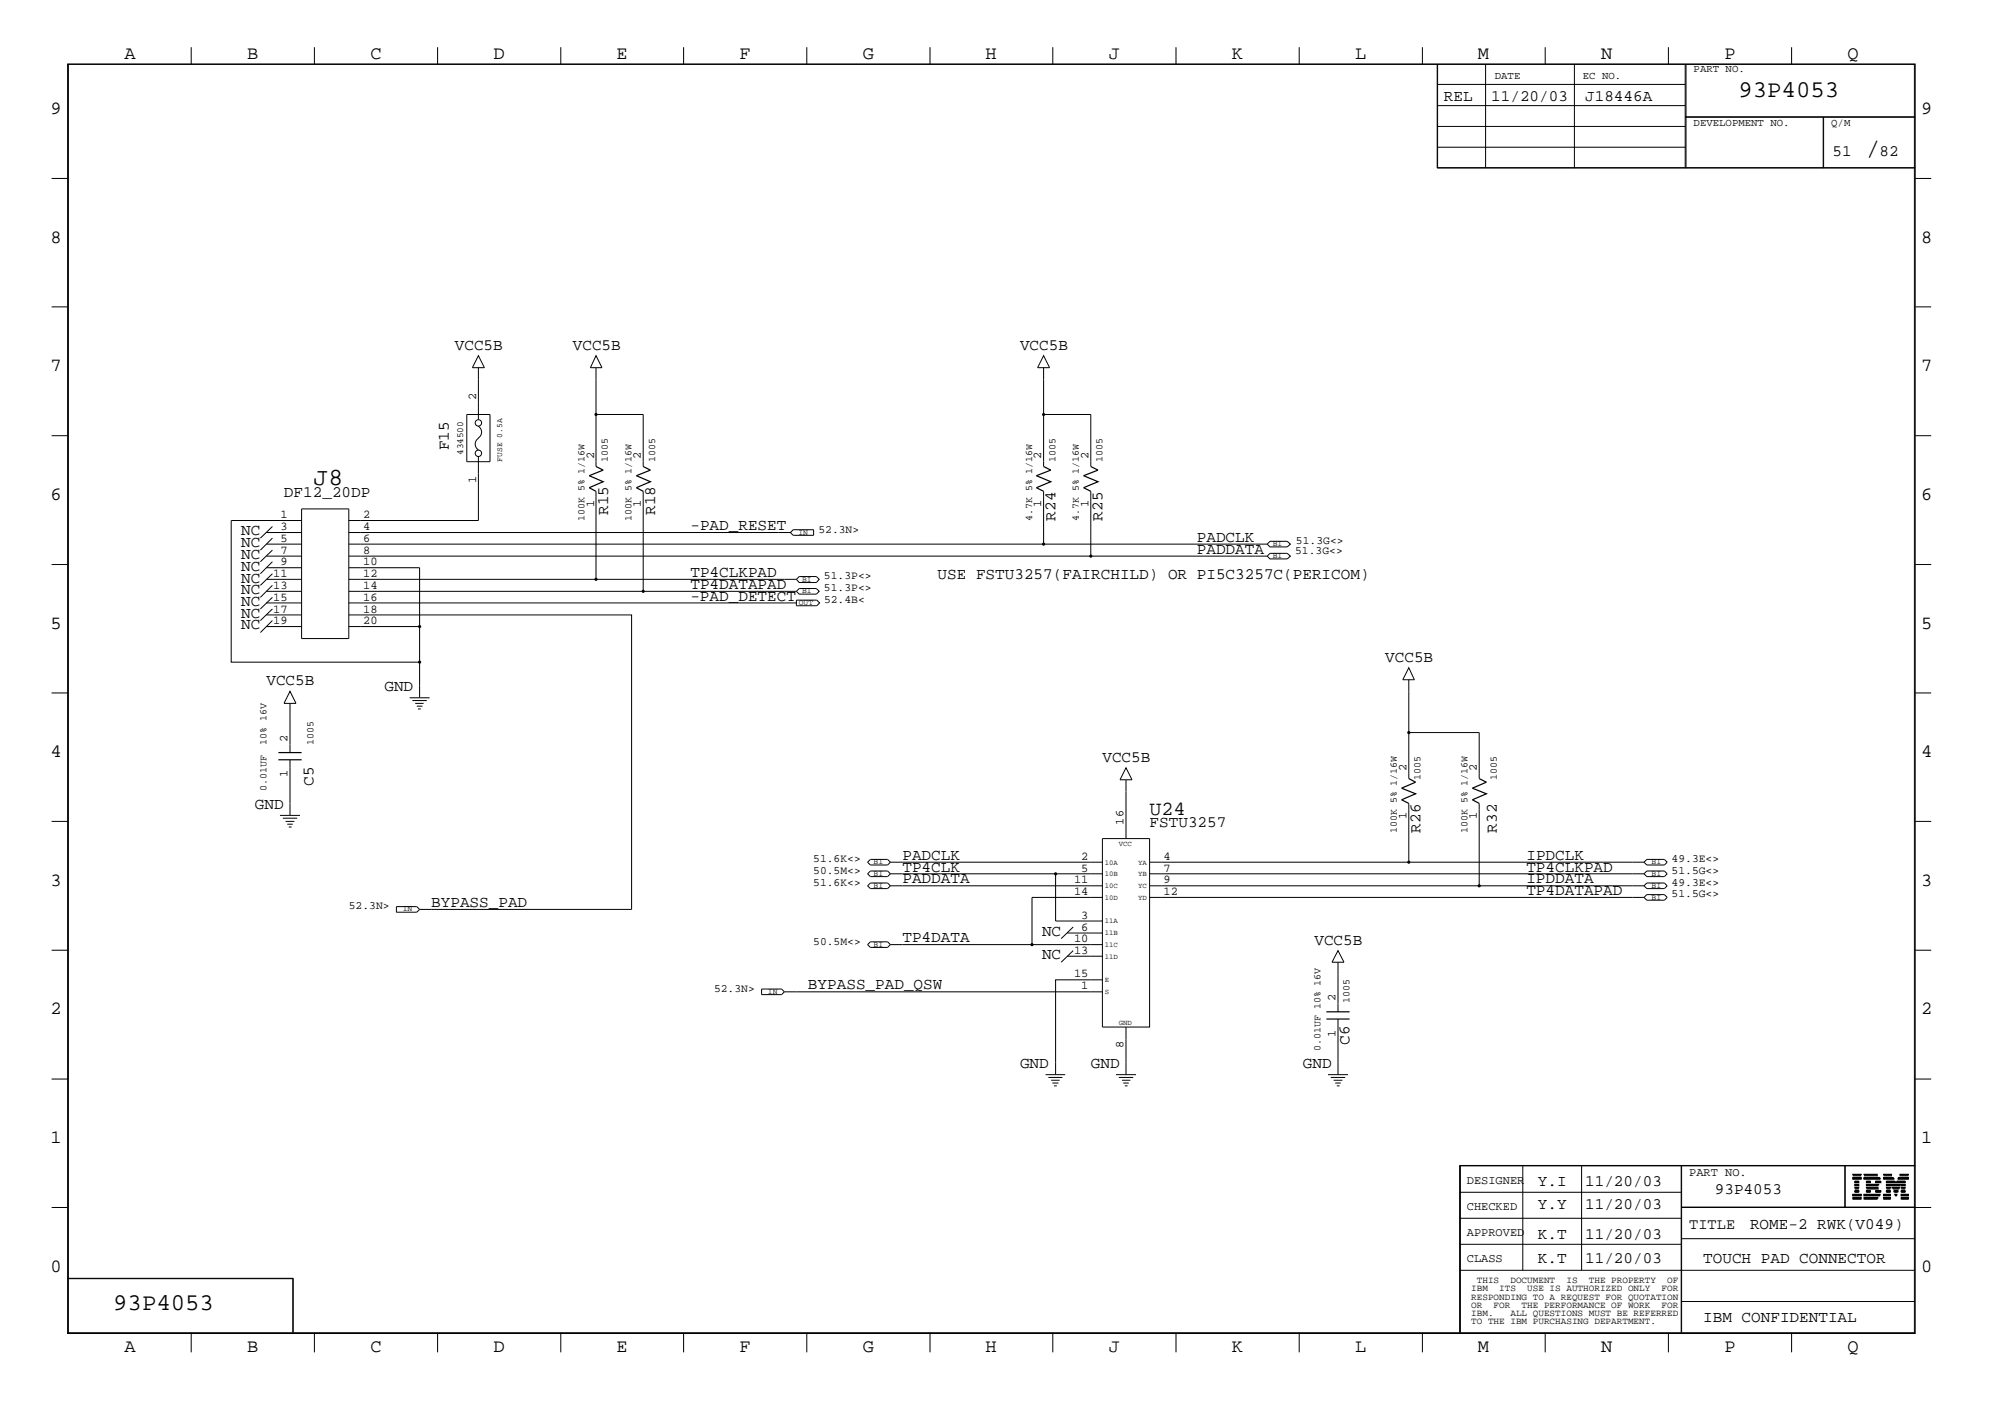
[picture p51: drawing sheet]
<svg xmlns="http://www.w3.org/2000/svg" width="423mm" height="300mm" viewBox="0 0 423 300" stroke-linecap="round" stroke-linejoin="round" font-family="sans-serif">
<defs><g id="words">
<g font-size="5.2">
<text x="395" y="32.9">/</text>
<text x="66.4" y="102.7">J8</text>
</g>
<g font-size="5.1">
<text x="368" y="20.5">93P4053</text>
<text x="24" y="277.2">93P4053</text>
</g>
<text font-size="4.2" x="243.3" y="172.5">U24</text>
<g font-size="4">
<text x="26.3" y="12.5">A</text>
<text x="52.3" y="12.5">B</text>
<text x="78.4" y="12.5">C</text>
<text x="104.5" y="12.5">D</text>
<text x="130.5" y="12.5">E</text>
<text x="156.5" y="12.5">F</text>
<text x="182.6" y="12.5">G</text>
<text x="208.6" y="12.5">H</text>
<text x="234.7" y="12.5">J</text>
<text x="260.8" y="12.5">K</text>
<text x="286.9" y="12.5">L</text>
<text x="312.8" y="12.5">M</text>
<text x="338.9" y="12.5">N</text>
<text x="365" y="12.5">P</text>
<text x="391.1" y="12.5">Q</text>
<text x="10.7" y="24.1">9</text>
<text x="406.7" y="24.1">9</text>
<text x="10.7" y="51.4">8</text>
<text x="406.7" y="51.4">8</text>
<text x="10.7" y="78.6">7</text>
<text x="406.7" y="78.6">7</text>
<text x="10.7" y="105.8">6</text>
<text x="406.7" y="105.8">6</text>
<text x="10.7" y="133.1">5</text>
<text x="406.7" y="133.1">5</text>
<text x="10.7" y="160.2">4</text>
<text x="406.7" y="160.2">4</text>
<text x="10.7" y="187.5">3</text>
<text x="406.7" y="187.5">3</text>
<text x="10.7" y="214.6">2</text>
<text x="406.7" y="214.6">2</text>
<text x="10.7" y="241.9">1</text>
<text x="406.7" y="241.9">1</text>
<text x="10.7" y="269.2">0</text>
<text x="406.7" y="269.2">0</text>
<text x="26.3" y="286.2">A</text>
<text x="52.3" y="286.2">B</text>
<text x="78.4" y="286.2">C</text>
<text x="104.5" y="286.2">D</text>
<text x="130.5" y="286.2">E</text>
<text x="156.5" y="286.2">F</text>
<text x="182.6" y="286.2">G</text>
<text x="208.6" y="286.2">H</text>
<text x="234.7" y="286.2">J</text>
<text x="260.8" y="286.2">K</text>
<text x="286.9" y="286.2">L</text>
<text x="312.8" y="286.2">M</text>
<text x="338.9" y="286.2">N</text>
<text x="365" y="286.2">P</text>
<text x="391.1" y="286.2">Q</text>
</g>
<g font-size="3.4">
<text x="305.6" y="21.4">REL</text>
<text x="315.6" y="21.4">11/20/03</text>
<text x="335.5" y="21.4">J18446A</text>
<text x="387.9" y="32.9">51</text>
<text x="397.8" y="32.9">82</text>
<text x="96.3" y="74">VCC5B</text>
<text x="121.2" y="74">VCC5B</text>
<text x="215.9" y="74">VCC5B</text>
<text x="95" y="95.2" transform="rotate(-90 95 95.2)">F15</text>
<text x="60.1" y="105.2">DF12_20DP</text>
<text x="51.1" y="113.3">NC</text>
<text x="128.7" y="109" transform="rotate(-90 128.7 109)">R15</text>
<text x="138.7" y="109" transform="rotate(-90 138.7 109)">R18</text>
<text x="146.1" y="112.2">-PAD_RESET</text>
<text x="223.4" y="110.2" transform="rotate(-90 223.4 110.2)">R24</text>
<text x="233.3" y="110.2" transform="rotate(-90 233.3 110.2)">R25</text>
<text x="51.1" y="115.7">NC</text>
<text x="51.1" y="118.3">NC</text>
<text x="253.3" y="117.2">PADDATA</text>
<text x="253.3" y="114.6">PADCLK</text>
<text x="51.1" y="120.7">NC</text>
<text x="51.1" y="123.3">NC</text>
<text x="51.1" y="125.7">NC</text>
<text x="146.1" y="124.6">TP4DATAPAD</text>
<text x="146.1" y="122.2">TP4CLKPAD</text>
<text x="198.5" y="122.6">USE FSTU3257(FAIRCHILD) OR PI5C3257C(PERICOM)</text>
<text x="51.1" y="128.2">NC</text>
<text x="51.1" y="130.7">NC</text>
<text x="146.1" y="127.1">-PAD_DETECT</text>
<text x="51.1" y="133.2">NC</text>
<text x="293.2" y="140.1">VCC5B</text>
<text x="56.4" y="145">VCC5B</text>
<text x="81.4" y="146.3">GND</text>
<text x="233.3" y="161.3">VCC5B</text>
<text x="66.4" y="166.3" transform="rotate(-90 66.4 166.3)">C5</text>
<text x="53.9" y="171.3">GND</text>
<text x="243.3" y="175">FSTU3257</text>
<text x="300.7" y="176.2" transform="rotate(-90 300.7 176.2)">R26</text>
<text x="316.8" y="176.2" transform="rotate(-90 316.8 176.2)">R32</text>
<text x="191" y="181.9">PADCLK</text>
<text x="191" y="184.5">TP4CLK</text>
<text x="323.1" y="184.5">TP4CLKPAD</text>
<text x="323.1" y="181.9">IPDCLK</text>
<text x="91.3" y="191.9">BYPASS_PAD</text>
<text x="191" y="186.9">PADDATA</text>
<text x="323.1" y="186.9">IPDDATA</text>
<text x="323.1" y="189.4">TP4DATAPAD</text>
<text x="191" y="199.4">TP4DATA</text>
<text x="220.6" y="198">NC</text>
<text x="220.6" y="203">NC</text>
<text x="278.2" y="199.9">VCC5B</text>
<text x="171" y="209.4">BYPASS_PAD_QSW</text>
<text x="285.7" y="221.1" transform="rotate(-90 285.7 221.1)">C6</text>
<text x="215.9" y="226.1">GND</text>
<text x="230.9" y="226.1">GND</text>
<text x="275.8" y="226.1">GND</text>
<text x="325.5" y="251">Y.I</text>
<text x="335.5" y="251">11/20/03</text>
<text x="325.5" y="255.9">Y.Y</text>
<text x="335.5" y="255.9">11/20/03</text>
<text x="363" y="252.7">93P4053</text>
<text x="325.5" y="262.2">K.T</text>
<text x="335.5" y="262.2">11/20/03</text>
<text x="370.4" y="260.2">ROME-2 RWK(V049)</text>
<text x="325.5" y="267.2">K.T</text>
<text x="335.5" y="267.2">11/20/03</text>
<text x="360.5" y="267.2">TOUCH PAD CONNECTOR</text>
<text x="360.5" y="279.7">IBM CONFIDENTIAL</text>
</g>
<text font-size="3.2" x="357.5" y="260">TITLE</text>
<g font-size="2.5">
<text x="100.8" y="84.8" transform="rotate(-90 100.8 84.8)">2</text>
<text x="125.7" y="97.2" transform="rotate(-90 125.7 97.2)">2</text>
<text x="135.6" y="97.2" transform="rotate(-90 135.6 97.2)">2</text>
<text x="220.4" y="97.2" transform="rotate(-90 220.4 97.2)">2</text>
<text x="230.4" y="97.2" transform="rotate(-90 230.4 97.2)">2</text>
<text x="100.8" y="102.2" transform="rotate(-90 100.8 102.2)">1</text>
<text x="125.7" y="107.2" transform="rotate(-90 125.7 107.2)">1</text>
<text x="135.6" y="107.2" transform="rotate(-90 135.6 107.2)">1</text>
<text x="220.4" y="107.2" transform="rotate(-90 220.4 107.2)">1</text>
<text x="230.4" y="107.2" transform="rotate(-90 230.4 107.2)">1</text>
<text x="59.4" y="109.6">1</text>
<text x="59.4" y="112.2">3</text>
<text x="76.9" y="112.2">4</text>
<text x="76.9" y="109.6">2</text>
<text x="59.4" y="114.6">5</text>
<text x="59.4" y="117.2">7</text>
<text x="59.4" y="119.6">9</text>
<text x="76.9" y="114.6">6</text>
<text x="76.9" y="117.2">8</text>
<text x="76.9" y="119.6">10</text>
<text x="57.8" y="122.2">11</text>
<text x="57.8" y="124.6">13</text>
<text x="76.9" y="122.2">12</text>
<text x="76.9" y="124.6">14</text>
<text x="57.8" y="127.1">15</text>
<text x="57.8" y="129.6">17</text>
<text x="76.9" y="127.1">16</text>
<text x="76.9" y="129.6">18</text>
<text x="57.8" y="132.1">19</text>
<text x="76.9" y="132.1">20</text>
<text x="60.9" y="157.1" transform="rotate(-90 60.9 157.1)">2</text>
<text x="60.9" y="164.5" transform="rotate(-90 60.9 164.5)">1</text>
<text x="297.7" y="163.2" transform="rotate(-90 297.7 163.2)">2</text>
<text x="312.6" y="163.2" transform="rotate(-90 312.6 163.2)">2</text>
<text x="297.7" y="173.2" transform="rotate(-90 297.7 173.2)">1</text>
<text x="312.6" y="173.2" transform="rotate(-90 312.6 173.2)">1</text>
<text x="237.8" y="174.5" transform="rotate(-90 237.8 174.5)">16</text>
<text x="228.9" y="184.5">5</text>
<text x="228.9" y="181.9">2</text>
<text x="246.3" y="181.9">4</text>
<text x="246.3" y="184.5">7</text>
<text x="227.3" y="186.9">11</text>
<text x="227.3" y="189.4">14</text>
<text x="246.3" y="186.9">9</text>
<text x="246.3" y="189.4">12</text>
<text x="228.9" y="194.4">3</text>
<text x="228.9" y="196.9">6</text>
<text x="227.3" y="199.4">10</text>
<text x="227.3" y="201.9">13</text>
<text x="227.3" y="206.8">15</text>
<text x="228.9" y="209.4">1</text>
<text x="282.7" y="211.8" transform="rotate(-90 282.7 211.8)">2</text>
<text x="237.8" y="221.8" transform="rotate(-90 237.8 221.8)">8</text>
<text x="282.7" y="219.4" transform="rotate(-90 282.7 219.4)">1</text>
<text x="310.5" y="250.6">DESIGNER</text>
<text x="357.5" y="248.8">PART NO.</text>
<text x="310.5" y="256.1">CHECKED</text>
<text x="310.5" y="261.5">APPROVED</text>
<text x="310.5" y="267">CLASS</text>
</g>
<g font-size="2.4">
<text x="173.2" y="112.7">52.3N&gt;</text>
<text x="274.2" y="117.2">51.3G&lt;&gt;</text>
<text x="274.3" y="115.1">51.3G&lt;&gt;</text>
<text x="174.4" y="125.1">51.3P&lt;&gt;</text>
<text x="174.4" y="122.6">51.3P&lt;&gt;</text>
<text x="174.4" y="127.6">52.4B&lt;</text>
<text x="172.1" y="182.5">51.6K&lt;&gt;</text>
<text x="172.1" y="184.9">50.5M&lt;&gt;</text>
<text x="353.8" y="184.9">51.5G&lt;&gt;</text>
<text x="353.8" y="182.5">49.3E&lt;&gt;</text>
<text x="172.1" y="187.5">51.6K&lt;&gt;</text>
<text x="353.8" y="187.5">49.3E&lt;&gt;</text>
<text x="353.8" y="189.9">51.5G&lt;&gt;</text>
<text x="73.8" y="192.4">52.3N&gt;</text>
<text x="172.1" y="199.9">50.5M&lt;&gt;</text>
<text x="151.1" y="209.9">52.3N&gt;</text>
</g>
<g font-size="2.3">
<text x="316.4" y="16.7">DATE</text>
<text x="335" y="16.7">EC NO.</text>
<text x="358.5" y="15.2">PART NO.</text>
<text x="358.5" y="26.6">DEVELOPMENT NO.</text>
<text x="387.6" y="26.6">Q/M</text>
</g>
<g font-size="2.1">
<text x="128.7" y="97.7" transform="rotate(-90 128.7 97.7)">1005</text>
<text x="138.7" y="97.7" transform="rotate(-90 138.7 97.7)">1005</text>
<text x="223.4" y="97.7" transform="rotate(-90 223.4 97.7)">1005</text>
<text x="233.3" y="97.7" transform="rotate(-90 233.3 97.7)">1005</text>
<text x="123.7" y="110.2" transform="rotate(-90 123.7 110.2)">100K 5% 1/16W</text>
<text x="133.7" y="110.2" transform="rotate(-90 133.7 110.2)">100K 5% 1/16W</text>
<text x="218.4" y="110.2" transform="rotate(-90 218.4 110.2)">4.7K 5% 1/16W</text>
<text x="228.3" y="110.2" transform="rotate(-90 228.3 110.2)">4.7K 5% 1/16W</text>
<text x="56.4" y="157.6" transform="rotate(-90 56.4 157.6)">10% 16V</text>
<text x="66.4" y="157.6" transform="rotate(-90 66.4 157.6)">1005</text>
<text x="56.4" y="167.5" transform="rotate(-90 56.4 167.5)">0.01UF</text>
<text x="300.7" y="165" transform="rotate(-90 300.7 165)">1005</text>
<text x="316.8" y="165" transform="rotate(-90 316.8 165)">1005</text>
<text x="295.7" y="176.2" transform="rotate(-90 295.7 176.2)">100K 5% 1/16W</text>
<text x="310.6" y="176.2" transform="rotate(-90 310.6 176.2)">100K 5% 1/16W</text>
<text x="285.7" y="212.3" transform="rotate(-90 285.7 212.3)">1005</text>
<text x="279.5" y="222.3" transform="rotate(-90 279.5 222.3)">0.01UF 10% 16V</text>
</g>
<g font-size="2">
<text x="98" y="96.3" transform="rotate(-90 98 96.3)">434500</text>
<text x="311.4" y="273.2">IBM</text>
<text x="311.4" y="275">RESPONDING TO A REQUEST FOR QUOTATION</text>
<text x="312.6" y="271.4">THIS</text>
<text x="317.3" y="273.2">ITS</text>
<text x="319.7" y="271.4">DOCUMENT</text>
<text x="323.3" y="273.2">USE IS AUTHORIZED ONLY</text>
<text x="331.6" y="271.4">IS</text>
<text x="336.3" y="271.4">THE PROPERTY</text>
<text x="351.7" y="273.2">FOR</text>
<text x="352.9" y="271.4">OF</text>
<text x="311.4" y="276.7">OR</text>
<text x="311.4" y="278.6">IBM.</text>
<text x="311.4" y="280.2">TO THE IBM PURCHASING DEPARTMENT.</text>
<text x="316.1" y="276.7">FOR</text>
<text x="319.7" y="278.6">ALL QUESTIONS MUST BE REFERRED</text>
<text x="322.1" y="276.7">THE PERFORMANCE OF WORK</text>
<text x="351.7" y="276.7">FOR</text>
</g>
<g font-size="1.7">
<text x="106.3" y="97.7" transform="rotate(-90 106.3 97.7)">FUSE 0.5A</text>
<text x="169" y="113.1">IN</text>
<text x="269.4" y="118.1">BI</text>
<text x="269.4" y="115.6">BI</text>
<text x="169.8" y="123.1">BI</text>
<text x="169.8" y="125.6">BI</text>
<text x="169.1" y="128.1">OUT</text>
<text x="184.9" y="185.4">BI</text>
<text x="184.9" y="182.9">BI</text>
<text x="349.6" y="185.4">BI</text>
<text x="349.6" y="182.9">BI</text>
<text x="184.9" y="187.9">BI</text>
<text x="349.6" y="187.9">BI</text>
<text x="349.6" y="190.4">BI</text>
<text x="85.3" y="192.8">IN</text>
<text x="184.9" y="200.3">BI</text>
<text x="162.6" y="210.3">IN</text>
</g>
<g font-size="1.6">
<text x="236.8" y="179">VCC</text>
<text x="233.8" y="185.4">10B</text>
<text x="233.8" y="183">10A</text>
<text x="240.9" y="185.4">YB</text>
<text x="240.9" y="183">YA</text>
<text x="233.8" y="190.4">10D</text>
<text x="233.8" y="188">10C</text>
<text x="240.9" y="190.4">YD</text>
<text x="240.9" y="188">YC</text>
<text x="233.8" y="197.9">11B</text>
<text x="233.8" y="195.4">11A</text>
<text x="233.8" y="202.9">11D</text>
<text x="233.8" y="200.4">11C</text>
<text x="233.8" y="207.9">E</text>
<text x="233.8" y="210.4">S</text>
<text x="236.8" y="216.8">GND</text>
</g>
</g></defs>
<g fill="none" stroke="#000" stroke-width=".21">
<path d="M14.3 13.5h391.1v268.7h-391.1zM14.5 13.6h390.7v268.4h-390.7zM40.5 10v3.5M66.5 10v3.5M92.6 10v3.5M118.7 10v3.5M144.7 10v3.5M170.8 10v3.5M196.9 10v3.5M222.8 10v3.5M248.9 10v3.5M275 10v3.5"/>
<path d="M301.1 10v3.5M304.2 13.5v22.1h101.2M304.2 17.9h52.5M304.3 13.5v22.1M314.5 13.5v22.1M327.1 10v3.5M333.2 13.5v22.1M353.1 10v3.5M356.7 13.5v22.1M356.9 13.5v22.1M379.2 10v3.5M10.9 37.8h3.4"/>
<path d="M304.2 35.5h101.2M304.2 26.8h52.5M304.2 22.4h52.5M304.3 31.2h52.4M356.7 24.8h48.7M356.7 24.7h48.7M385.9 24.8v10.8M386 24.8v10.8M405.4 37.8h3.4M10.9 64.9h3.4M101.3 75.3l1.2 2.5h-2.5zM101.3 77.8v10.9"/>
<path d="M126.2 75.3l1.2 2.5h-2.4zM126.2 77.8v20.9M220.9 75.3l1.3 2.5h-2.6zM220.9 77.8v9.9M405.4 64.9h3.4M10.9 92.2h3.4M98.8 87.7h4.9v10h-4.9zM101.2 90.2a1.44 1.44 0 0 1 0 2.5M101.3 96.7v13.5h-27.5M101.3 92.7a1.44 1.44 0 0 0 0 2.5M126.2 87.7h9.9v11M220.9 98.7v-11h10v11"/>
<path d="M405.4 92.2h3.4M10.9 119.5h3.4M56.4 117.7h7.4M56.4 115.1h7.4M56.4 112.7h7.4M57.7 111.4l-2.6 2.5M57.7 113.9l-2.6 2.5M57.7 118.9l-2.6 2.5M57.7 116.4l-2.6 2.5M63.8 110.2h-14.9v29.9h39.9v-7.5M63.8 107.7h10v27.4h-10zM73.8 117.7h157.1"/>
<path d="M73.8 115.1h147.1M73.8 112.7h93.5M126.2 104v18.6h42.4M136.1 104v21.1h32.5M167.3 112.7l.6-.6h4.3v1.2h-4.3zM220.9 104v11.1h47.3M230.9 104v13.7h37.3M268.8 117.1h3.7l.6 .6-.6 .6h-3.7l-.6-.6zM268.8 114.6h3.7l.6 .5-.6 .6h-3.7l-.6-.6zM405.4 119.5h3.4M56.4 132.6h7.4M56.4 130.1h7.4"/>
<path d="M56.4 127.6h7.4M56.4 125.1h7.4M56.4 122.6h7.4M56.4 120.1h7.4M57.7 121.4l-2.6 2.5M57.7 123.9l-2.6 2.5M57.7 126.4l-2.6 2.5M57.7 128.9l-2.6 2.4M57.7 131.3l-2.6 2.6M73.8 130.1h59.9v62.3h-44.9M73.8 120.1h15v12.5M73.8 132.6h15"/>
<path d="M73.8 127.6h94.8M73.8 125.1h62.3M73.8 122.6h52.4M168.6 127h4.3l.6 .6-.6 .6h-4.3zM168.6 122.6l.6-.6h3.6l.6 .6-.6 .7h-3.6zM168.6 125.1l.6-.6h3.6l.6 .6-.6 .6h-3.6zM10.9 146.6h3.4M61.4 146.3l1.3 2.5h-2.6zM61.4 148.8v10.5M86.7 147.7h4.2M87.3 148.3h3M87.9 148.8h1.8"/>
<path d="M88.2 149.4h1.2M88.5 150h.6M88.8 140.1v7.5M298.2 141.3l1.2 2.5h-2.5zM298.2 143.8v21M298.2 155h14.9v9.8M405.4 146.6h3.4M10.9 173.8h3.4M59.3 172.6h4.2M59.9 173.1h3M60.5 173.8h1.8M60.8 174.4h1.2"/>
<path d="M61.1 175h.6M61.4 160.8v11.7M233.3 177.5h10v39.8h-10zM238.3 162.5l1.3 2.5h-2.5zM238.3 165v12.5M298.2 170v12.5M313.1 170v17.5M405.4 173.8h3.4M83.9 191.9h4.3l.6 .5-.6 .6h-4.3zM183.6 199.9l.6-.6h3.7l.6 .6-.6 .6h-3.7zM183.6 182.5l.6-.6h3.7l.6 .6-.6 .5h-3.7zM184.2 186.9h3.7l.6 .6-.6 .5h-3.7l-.6-.5z"/>
<path d="M184.2 184.3h3.7l.6 .6-.6 .6h-3.7l-.6-.6zM188.5 184.9h34.9v10h9.9M188.5 187.5h44.8M188.5 182.5h44.8M188.5 199.9h44.8M223.4 184.9h9.9M225.9 197.4h7.4M227.2 196.2l-2.6 2.4M233.3 189.9h-14.9v10M243.3 189.9h104.7M243.3 187.5h104.7M243.3 184.9h104.7"/>
<path d="M243.3 182.5h104.7M348 182.5l.6-.6h3.7l.6 .6-.6 .5h-3.7zM348.6 186.9h3.7l.6 .6-.6 .5h-3.7l-.6-.5zM348.6 184.3h3.7l.6 .6-.6 .6h-3.7l-.6-.6zM348.6 189.3h3.7l.6 .6-.6 .6h-3.7l-.6-.6zM10.9 201.1h3.4M161.2 209.3h4.2l.6 .6-.6 .6h-4.2zM166 209.9h67.3M225.9 202.4h7.4M227.2 201.2l-2.6 2.4M233.3 207.3h-9.9v20M238.3 217.3v10"/>
<path d="M283.2 201.2l1.3 2.4h-2.6zM283.2 203.6v10.5M283.2 215.6v11.7M405.4 201.1h3.4M10.9 228.3h3.4M221.3 227.4h4.2M221.9 228h3M222.5 228.6h1.8M222.8 229.2h1.2M223.1 229.8h.6M236.2 227.4h4.3M236.8 228h3.1"/>
<path d="M237.5 228.6h1.8M237.7 229.2h1.2M238.1 229.8h.6M281.1 227.4h4.2M281.7 228h3M282.3 228.6h1.8M282.6 229.2h1.2M283 229.8h.5M405.4 228.3h3.4M10.9 255.5h3.4M308.9 246.7h96.5M308.9 257.8h47"/>
<path d="M308.9 252.3h47M309.1 246.6v35.4M322.3 246.6v22.2M334.8 246.6v22.2M355.9 246.6v35.4M355.9 255.4h49.5M355.9 255.5h52.9M390.5 246.6v8.9M390.6 246.6v8.9M392.2 253.7h1.8zM392.2 253.6h1.8zM392.2 253.4l1.8 .1z"/>
<path d="M392.2 253l1.8 .1zM392.2 252.8l1.8 .1zM392.2 252.7l1.8 .1zM392.2 249.4l1.8 .1zM392.2 249.3l1.8 .1zM392.2 249.2l1.8 .1zM392.2 248.8h1.8zM392.2 248.7h1.8zM392.2 248.5l1.8 .1zM392.6 252.3h.8zM392.6 252.1l.8 .1zM392.6 252l.8 .1z"/>
<path d="M392.6 251.6h.8zM392.6 251.5h.8zM392.6 251.3l.8 .1zM392.6 250.9l.8 .1zM392.6 250.8h.8zM392.6 250.6l.8 .1zM392.6 250.2l.8 .1zM392.6 250l.8 .1zM392.6 249.9h.8zM394.5 253.7h2.8zM394.5 253.6h2.9zM394.5 253.4l3 .1z"/>
<path d="M394.5 248.8h3zM394.5 248.7h2.9zM394.5 248.5l2.8 .1zM394.5 253l3.3 .1zM394.5 252.8l3.4 .1zM394.5 252.7l3.4 .1zM394.5 249.4l3.4 .1zM394.5 249.3l3.4 .1zM394.5 249.2l3.3 .1zM395.1 251.6h2.6zM395.1 251.5h2.5zM395.1 251.3l2.4 .1z"/>
<path d="M395.1 250.9l2.4 .1zM395.1 250.8h2.5zM395.1 250.6l2.6 .1zM395.1 252.3h.8zM395.1 252.1l.8 .1zM395.1 252l.8 .1zM395.1 250.2l.8 .1zM395.1 250l.8 .1zM395.1 249.9h.8zM397 252.3h1.1zM397 252.1l1.1 .1zM397 252l1.1 .1z"/>
<path d="M397 250.2l1.1 .1zM397 250l1.1 .1zM397 249.9h1.1zM398.7 253.7h1.4zM398.7 253.6h1.4zM398.7 253.4l1.4 .1zM398.7 253l1.4 .1zM398.7 252.8l1.4 .1zM398.7 252.7l1.4 .1zM398.7 249.4l2.2 .1zM398.7 249.3l2.1 .1zM398.7 249.2l2 .1z"/>
<path d="M398.7 248.8h1.8zM398.7 248.7h1.8zM398.7 248.5l1.7 .1zM399.3 252.3h.8zM399.3 252.1l.8 .1zM399.3 252l.8 .1zM399.3 251.6h.8zM399.3 251.5h.8zM399.3 251.3l.8 .1zM399.3 250.9l.8 .1zM399.3 250.8h.8zM399.3 250.6l.8 .1z"/>
<path d="M399.3 250.2l1.9 .1zM399.3 250l1.9 .1zM399.3 249.9h1.8zM400.3 250.6l2 .1zM400.4 250.9l1.8 .1zM400.4 250.8h1.8zM400.5 251.3l1.6 .1zM400.6 251.5h1.5zM400.6 251.6h1.4zM400.9 252.1l.8 .1zM400.9 252l.8 .1zM401 252.3h.7z"/>
<path d="M401.1 252.7l.4 .1zM401.2 252.8l.3 .1zM401.2 253l.2 .1zM401.4 250.2l1.9 .1zM401.5 250l1.8 .1zM401.5 249.9h1.8zM401.7 249.4l2.2 .1zM401.8 249.3l2.1 .1zM401.8 249.2l2.1 .1zM402.1 248.8h1.8zM402.1 248.7h1.8zM402.2 248.5l1.7 .1z"/>
<path d="M402.4 253.7h1.5zM402.4 253.6h1.5zM402.4 253.4l1.5 .1zM402.4 253l1.5 .1zM402.4 252.8l1.5 .1zM402.4 252.7l1.5 .1zM402.4 252.3h.9zM402.4 252.1l.9 .1zM402.4 252l.9 .1zM402.4 251.6h.9zM402.4 251.5h.9zM402.4 251.3l.9 .1z"/>
<path d="M402.4 250.9l.9 .1zM402.4 250.8h.9zM402.4 250.6l.9 .1zM405.4 246.6h-96.5v35.4M14.3 270.5h47.8v11.5M14.3 270.6h47.8M62 270.5v11.5M308.9 268.8h96.5M308.9 263.3h47M355.9 275.4h49.5M355.9 262.1h49.5M40.5 282v4.2"/>
<path d="M66.5 282v4.2M92.6 282v4.2M118.7 282v4.2M144.7 282v4.2M170.8 282v4.2M196.9 282v4.2M222.8 282v4.2M248.9 282v4.2M275 282v4.2M301.1 282v4.2M327.1 282v4.2M353.1 282v4.2"/>
<path d="M379.2 282v4.2"/>
<circle cx="101.3" cy="89.5" r=".68"/>
<circle cx="101.3" cy="95.9" r=".68"/>
</g>
<path d="M126.2 98.7l1.5 .8-3 1.2 3 1.2-3 1.3 1.5 .8M136.1 98.7l1.6 .8-3 1.2 3 1.2-3 1.3 1.4 .8M220.9 98.7l1.5 .8-3 1.2 3 1.2-3 1.3 1.5 .8M230.9 98.7l1.5 .8-3 1.2 3 1.2-3 1.3 1.5 .8M58.9 159.3h4.9M58.9 160.8h4.9M298.2 164.8l1.4 .7-2.9 1.3 2.9 1.2-2.9 1.2 1.5 .8M313.1 164.8l1.5 .7-2.9 1.3 2.9 1.2-2.9 1.2 1.4 .8M280.8 215.6h4.9M280.8 214.1h4.9" fill="none" stroke="#000" stroke-width=".25"/>
<g fill="#000">
<circle cx="126.2" cy="87.7" r=".34"/>
<circle cx="220.9" cy="87.7" r=".34"/>
<circle cx="220.9" cy="115.1" r=".34"/>
<circle cx="230.9" cy="117.7" r=".34"/>
<circle cx="88.8" cy="132.6" r=".34"/>
<circle cx="126.2" cy="122.6" r=".34"/>
<circle cx="136.1" cy="125.1" r=".34"/>
<circle cx="88.8" cy="140.1" r=".34"/>
<circle cx="298.2" cy="155" r=".34"/>
<circle cx="218.4" cy="199.9" r=".34"/>
<circle cx="223.4" cy="184.9" r=".34"/>
<circle cx="298.2" cy="182.5" r=".34"/>
<circle cx="313.1" cy="187.5" r=".34"/>
</g>
<use href="#words"/>
</svg>
